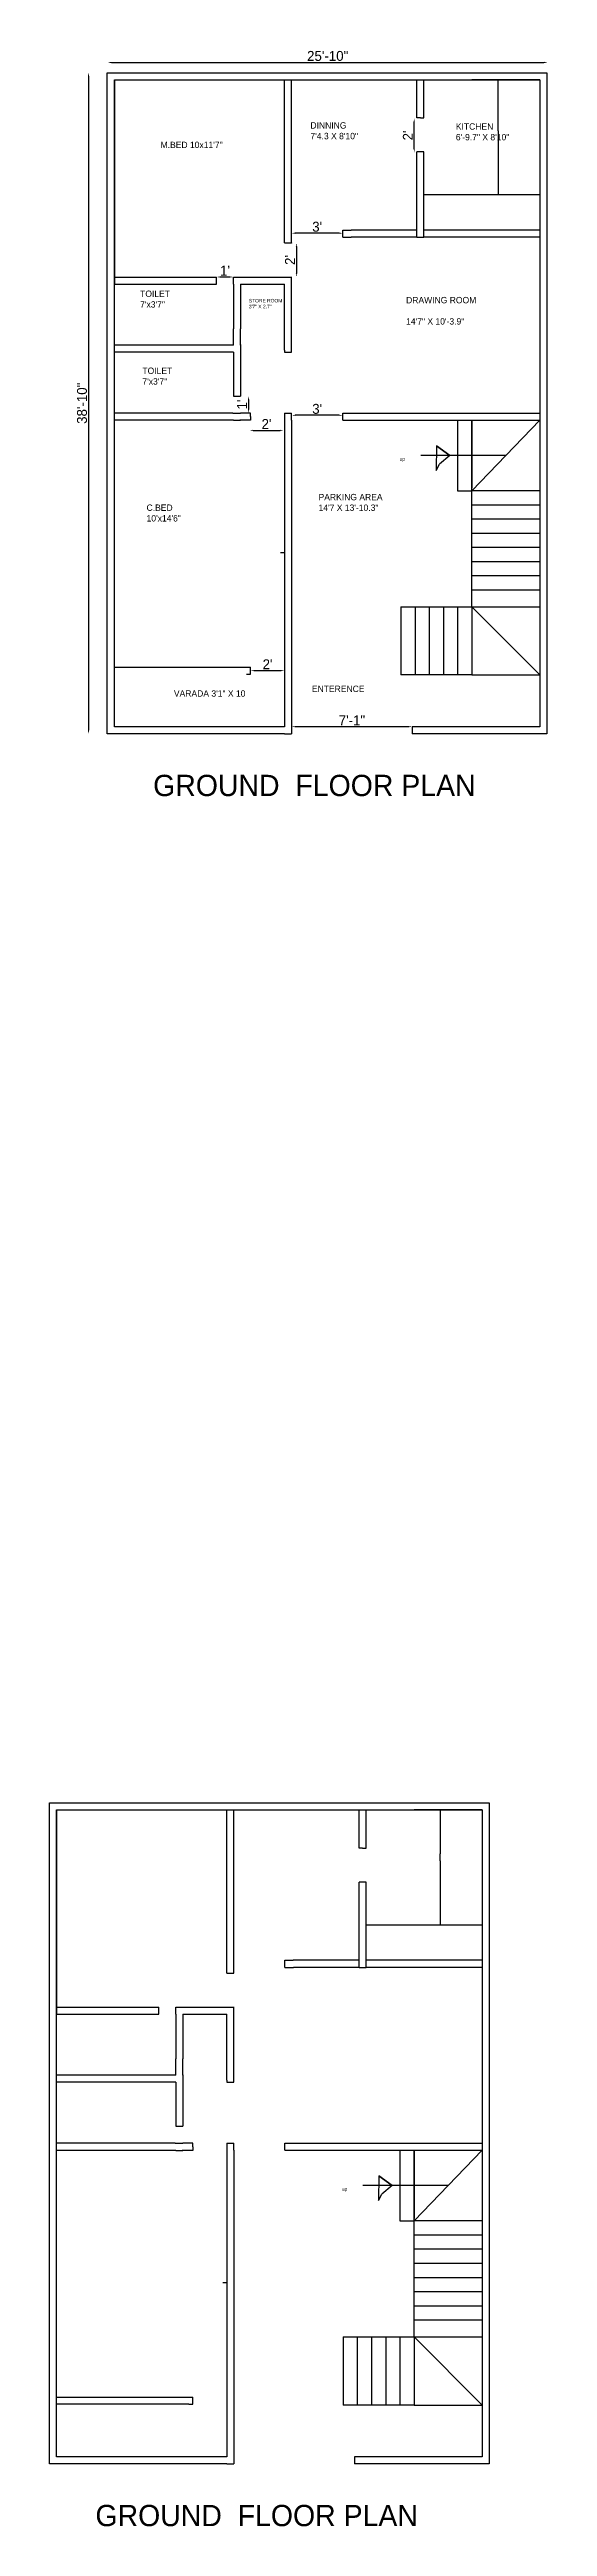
# Model space of a CAD drawing. Header units: inches. Extents: x 4084 to 7152, y -2825 to -1061.
# Drawn here: x 4084 to 4435, y -2825 to -1078 of the extents above; entities that cross this region are included whole.
import ezdxf

# ---------------------------------------------------------------- set-up
doc = ezdxf.new("R2010")
doc.units = ezdxf.units.IN
doc.dimstyles.new('ISO-25', dxfattribs={"dimtxt": 7, "dimasz": 2.5, "dimexe": 1.25, "dimexo": 0.625, "dimgap": 1, "dimtad": 1, "dimdec": 1, "dimlunit": 3, "dimtxsty": 'Standard', "dimcen": 2.5, "dimse1": 1, "dimse2": 1, "dimadec": 0, "dimazin": 0, "dimtfac": 1, "dimtdec": 1, "dimtmove": 2, "dimatfit": 3, "dimfxl": 1, "dimarcsym": 0})

# ---------------------------------------------------------------- blocks, each defined once
blk = doc.blocks.new('*D14')
at = {"color": 0, "lineweight": -2}
blk.add_line((4227.5, -1346.9), (4246.5, -1346.9), dxfattribs=at)
at = {"color": 0}
for points in [[(4227.5, -1346.5), (4227.5, -1347.3), (4225, -1346.9)], [(4246.5, -1346.5), (4246.5, -1347.3), (4249, -1346.9)]]:
    blk.add_solid(points, dxfattribs=at)
at = {"layer": 'Defpoints', "color": 0}
for p in [(4225, -1349.4), (4249, -1346.9), (4249, -1351.9)]:
    blk.add_point(p, dxfattribs=at)
at = {"color": 0, "insert": (4237, -1342.4), "char_height": 7, "attachment_point": 5}
blk.add_mtext("2'", dxfattribs=at)
blk = doc.blocks.new('*D15')
at = {"color": 0, "lineweight": -2}
blk.add_line((4224.2, -1325.2), (4224.2, -1332.2), dxfattribs=at)
at = {"color": 0}
for points in [[(4223.8, -1325.2), (4224.6, -1325.2), (4224.2, -1322.7)], [(4223.8, -1332.2), (4224.6, -1332.2), (4224.2, -1334.7)]]:
    blk.add_solid(points, dxfattribs=at)
at = {"layer": 'Defpoints', "color": 0}
for p in [(4216.2, -1322.7), (4218.7, -1334.7), (4224.2, -1334.7)]:
    blk.add_point(p, dxfattribs=at)
at = {"color": 0, "insert": (4219.7, -1328.7), "char_height": 7, "attachment_point": 5, "rotation": 90}
blk.add_mtext("1'", dxfattribs=at)
blk = doc.blocks.new('*D16')
at = {"color": 0, "lineweight": -2}
blk.add_line((4258, -1217.3), (4258, -1236.3), dxfattribs=at)
at = {"color": 0}
for points in [[(4257.6, -1217.3), (4258.4, -1217.3), (4258, -1214.8)], [(4257.6, -1236.3), (4258.4, -1236.3), (4258, -1238.8)]]:
    blk.add_solid(points, dxfattribs=at)
at = {"layer": 'Defpoints', "color": 0}
for p in [(4252.2, -1214.8), (4252.2, -1238.8), (4258, -1238.8)]:
    blk.add_point(p, dxfattribs=at)
at = {"color": 0, "insert": (4253.5, -1226.8), "char_height": 7, "attachment_point": 5, "rotation": 90}
blk.add_mtext("2'", dxfattribs=at)
blk = doc.blocks.new('*D17')
at = {"color": 0, "lineweight": -2}
blk.add_line((4204.2, -1238.8), (4211.2, -1238.8), dxfattribs=at)
at = {"color": 0}
for points in [[(4204.2, -1238.4), (4204.2, -1239.2), (4201.7, -1238.8)], [(4211.2, -1238.4), (4211.2, -1239.2), (4213.7, -1238.8)]]:
    blk.add_solid(points, dxfattribs=at)
at = {"layer": 'Defpoints', "color": 0}
for p in [(4213.7, -1238.8), (4201.7, -1241.3), (4213.7, -1243.8)]:
    blk.add_point(p, dxfattribs=at)
at = {"color": 0, "insert": (4207.7, -1234.3), "char_height": 7, "attachment_point": 5}
blk.add_mtext("1'", dxfattribs=at)
blk = doc.blocks.new('*D19')
at = {"color": 0, "lineweight": -2}
blk.add_line((4228.2, -1516.3), (4247.2, -1516.3), dxfattribs=at)
at = {"color": 0}
for points in [[(4228.2, -1515.9), (4228.2, -1516.7), (4225.7, -1516.3)], [(4247.2, -1515.9), (4247.2, -1516.7), (4249.7, -1516.3)]]:
    blk.add_solid(points, dxfattribs=at)
at = {"layer": 'Defpoints', "color": 0}
for p in [(4225.7, -1516.3), (4249.7, -1516.3), (4249.7, -1516.3)]:
    blk.add_point(p, dxfattribs=at)
at = {"color": 0, "insert": (4237.7, -1511.8), "char_height": 7, "attachment_point": 5}
blk.add_mtext("2'", dxfattribs=at)
blk = doc.blocks.new('*D20')
at = {"color": 0, "lineweight": -2}
blk.add_line((4288.2, -1336.3), (4257.2, -1336.3), dxfattribs=at)
at = {"color": 0}
for points in [[(4257.2, -1335.9), (4257.2, -1336.7), (4254.7, -1336.3)], [(4288.2, -1335.9), (4288.2, -1336.7), (4290.7, -1336.3)]]:
    blk.add_solid(points, dxfattribs=at)
at = {"layer": 'Defpoints', "color": 0}
for p in [(4254.7, -1336.3), (4254.7, -1337.2), (4290.7, -1337.2)]:
    blk.add_point(p, dxfattribs=at)
at = {"color": 0, "insert": (4272.7, -1331.8), "char_height": 7, "attachment_point": 5}
blk.add_mtext("3'", dxfattribs=at)
blk = doc.blocks.new('*D21')
at = {"color": 0, "lineweight": -2}
blk.add_line((4288.2, -1207.9), (4257.2, -1207.9), dxfattribs=at)
at = {"color": 0}
for points in [[(4257.2, -1207.5), (4257.2, -1208.4), (4254.7, -1207.9)], [(4288.2, -1207.5), (4288.2, -1208.4), (4290.7, -1207.9)]]:
    blk.add_solid(points, dxfattribs=at)
at = {"layer": 'Defpoints', "color": 0}
for p in [(4254.7, -1207.9), (4254.7, -1208.3), (4290.7, -1208.3)]:
    blk.add_point(p, dxfattribs=at)
at = {"color": 0, "insert": (4272.7, -1203.4), "char_height": 7, "attachment_point": 5}
blk.add_mtext("3'", dxfattribs=at)
blk = doc.blocks.new('*D22')
at = {"color": 0, "lineweight": -2}
blk.add_line((4341.1, -1148.5), (4341.1, -1129.5), dxfattribs=at)
at = {"color": 0}
for points in [[(4340.7, -1129.5), (4341.5, -1129.5), (4341.1, -1127)], [(4340.7, -1148.5), (4341.5, -1148.5), (4341.1, -1151)]]:
    blk.add_solid(points, dxfattribs=at)
at = {"layer": 'Defpoints', "color": 0}
for p in [(4341.1, -1127), (4341.1, -1127), (4341.1, -1151)]:
    blk.add_point(p, dxfattribs=at)
at = {"color": 0, "insert": (4336.6, -1139), "char_height": 7, "attachment_point": 5, "rotation": 90}
blk.add_mtext("2'", dxfattribs=at)
blk = doc.blocks.new('*D41')
at = {"color": 0, "lineweight": -2}
blk.add_line((4127.6, -1087.5), (4432.6, -1087.5), dxfattribs=at)
at = {"color": 0}
for points in [[(4127.6, -1087.1), (4127.6, -1088), (4125.1, -1087.5)], [(4432.6, -1087.1), (4432.6, -1088), (4435.1, -1087.5)]]:
    blk.add_solid(points, dxfattribs=at)
at = {"layer": 'Defpoints', "color": 0}
for p in [(4435.1, -1087.5), (4125.1, -1113.9), (4435.1, -1113.9)]:
    blk.add_point(p, dxfattribs=at)
at = {"color": 0, "insert": (4280.1, -1083), "char_height": 7, "attachment_point": 5}
blk.add_mtext('25\'-10"', dxfattribs=at)
blk = doc.blocks.new('*D42')
at = {"color": 0, "lineweight": -2}
blk.add_line((4111.4, -1097.3), (4111.4, -1558.3), dxfattribs=at)
at = {"color": 0}
for points in [[(4111, -1097.3), (4111.9, -1097.3), (4111.4, -1094.8)], [(4111, -1558.3), (4111.9, -1558.3), (4111.4, -1560.8)]]:
    blk.add_solid(points, dxfattribs=at)
at = {"layer": 'Defpoints', "color": 0}
for p in [(4124.7, -1094.8), (4111.4, -1560.8), (4124.7, -1560.8)]:
    blk.add_point(p, dxfattribs=at)
at = {"color": 0, "insert": (4106.9, -1327.8), "char_height": 7, "attachment_point": 5, "rotation": 90}
blk.add_mtext('38\'-10"', dxfattribs=at)
blk = doc.blocks.new('*D43')
at = {"color": 0, "lineweight": -2}
blk.add_line((4337.2, -1555.8), (4257.2, -1555.8), dxfattribs=at)
at = {"color": 0}
for points in [[(4257.2, -1555.4), (4257.2, -1556.2), (4254.7, -1555.8)], [(4337.2, -1555.4), (4337.2, -1556.2), (4339.7, -1555.8)]]:
    blk.add_solid(points, dxfattribs=at)
at = {"layer": 'Defpoints', "color": 0}
for p in [(4254.7, -1555.8), (4254.7, -1558.3), (4339.7, -1558.3)]:
    blk.add_point(p, dxfattribs=at)
at = {"color": 0, "insert": (4297.2, -1551.3), "char_height": 7, "attachment_point": 5}
blk.add_mtext('7\'-1"', dxfattribs=at)

msp = doc.modelspace()

# ---------------------------------------------------------------- linework, layer by layer
for p, q in [((4124.68, -1560.82), (4124.68, -1094.82)), ((4124.68, -1094.82), (4434.68, -1094.82)), ((4129.68, -1555.82), (4129.68, -1099.82)), ((4129.68, -1099.82), (4429.68, -1099.82)), ((4129.68, -1099.82), (4249.68, -1099.82)), ((4129.68, -1099.82), (4129.68, -1243.82)), ((4249.68, -1214.82), (4249.68, -1099.82)), ((4254.68, -1214.86), (4254.68, -1099.82)), ((4342.95, -1126.66), (4342.95, -1099.82)), ((4347.95, -1126.66), (4347.95, -1099.82)), ((4429.68, -1099.82), (4381.68, -1099.82)), ((4400.26, -1130.82), (4400.26, -1099.82)), ((4429.68, -1099.82), (4429.68, -1555.82)), ((4429.68, -1099.82), (4429.68, -1135.82)), ((4434.68, -1094.82), (4434.68, -1560.82)), ((4345.45, -1126.66), (4342.95, -1126.66)), ((4345.45, -1126.66), (4345.45, -1126.66)), ((4345.45, -1126.66), (4347.95, -1126.66)), ((4400.2, -1135.82), (4400.2, -1130.82)), ((4342.95, -1210.82), (4342.95, -1150.66)), ((4347.95, -1150.66), (4342.95, -1150.66)), ((4347.95, -1210.82), (4347.95, -1150.66)), ((4400.2, -1135.82), (4400.2, -1180.75)), ((4400.26, -1135.82), (4400.2, -1135.82)), ((4429.68, -1135.82), (4429.68, -1210.82)), ((4434.68, -1135.82), (4434.68, -1210.82)), ((4347.95, -1180.74), (4429.68, -1180.75)), ((4249.68, -1214.82), (4249.68, -1214.82)), ((4249.68, -1214.82), (4254.68, -1214.82)), ((4254.68, -1214.82), (4254.68, -1214.86)), ((4290.68, -1210.82), (4290.68, -1205.82)), ((4290.68, -1205.82), (4296.54, -1205.82)), ((4290.68, -1210.82), (4296.66, -1210.82)), ((4342.95, -1205.82), (4296.54, -1205.82)), ((4342.95, -1210.82), (4296.66, -1210.82)), ((4342.95, -1210.82), (4347.95, -1210.82)), ((4429.68, -1205.82), (4347.95, -1205.82)), ((4429.68, -1210.82), (4347.95, -1210.82)), ((4347.95, -1210.82), (4347.95, -1210.82)), ((4129.68, -1238.82), (4201.68, -1238.82)), ((4201.68, -1243.82), (4201.68, -1238.82)), ((4213.68, -1238.82), (4218.68, -1238.82)), ((4213.68, -1243.82), (4213.68, -1238.82)), ((4218.68, -1238.82), (4249.68, -1238.82)), ((4249.68, -1238.82), (4254.68, -1238.82)), ((4254.68, -1238.66), (4254.68, -1238.66)), ((4254.68, -1290.34), (4254.68, -1238.66)), ((4129.68, -1243.82), (4201.68, -1243.82)), ((4201.68, -1243.82), (4201.68, -1243.82)), ((4201.68, -1243.82), (4201.68, -1243.82)), ((4213.68, -1243.82), (4213.68, -1275.37)), ((4218.68, -1243.82), (4218.68, -1275.37)), ((4218.68, -1243.82), (4249.68, -1243.82)), ((4249.68, -1290.34), (4249.68, -1243.82)), ((4213.68, -1286.82), (4129.68, -1286.82)), ((4213.68, -1291.82), (4129.68, -1291.82)), ((4213.68, -1286.82), (4213.68, -1275.37)), ((4213.68, -1291.82), (4213.68, -1291.82)), ((4213.68, -1291.82), (4213.68, -1320.57)), ((4218.68, -1286.82), (4218.68, -1275.37)), ((4218.68, -1286.47), (4218.68, -1320.57)), ((4249.68, -1290.34), (4249.68, -1291.82)), ((4249.68, -1291.82), (4254.68, -1291.82)), ((4254.68, -1291.82), (4254.68, -1290.34)), ((4213.68, -1320.57), (4213.68, -1322.71)), ((4213.68, -1322.71), (4218.68, -1322.71)), ((4218.68, -1320.57), (4218.68, -1322.71)), ((4213.17, -1334.71), (4129.68, -1334.71)), ((4213.68, -1339.82), (4129.68, -1339.82)), ((4129.68, -1339.82), (4129.68, -1339.82)), ((4213.68, -1339.82), (4206.19, -1339.82)), ((4206.19, -1339.82), (4206.19, -1339.82)), ((4213.17, -1334.71), (4213.68, -1334.71)), ((4213.68, -1334.71), (4218.68, -1334.71)), ((4213.68, -1339.82), (4213.68, -1339.82)), ((4213.68, -1339.82), (4218.68, -1339.82)), ((4225.68, -1339.82), (4218.1, -1339.82)), ((4225.68, -1334.71), (4218.68, -1334.71)), ((4225.68, -1334.71), (4225.68, -1334.71)), ((4225.68, -1337.21), (4225.68, -1334.71)), ((4225.68, -1337.21), (4225.68, -1339.82)), ((4249.68, -1334.71), (4254.61, -1334.71)), ((4249.68, -1334.71), (4249.68, -1339.71)), ((4249.68, -1339.71), (4249.68, -1518.82)), ((4254.61, -1334.71), (4254.68, -1334.71)), ((4254.68, -1339.71), (4254.68, -1334.71)), ((4254.68, -1339.71), (4254.68, -1518.82)), ((4290.68, -1339.71), (4290.68, -1334.71)), ((4290.68, -1334.71), (4296.66, -1334.71)), ((4290.68, -1339.71), (4296.66, -1339.71)), ((4296.66, -1334.71), (4429.68, -1334.71)), ((4296.66, -1339.71), (4429.68, -1339.71)), ((4371.68, -1339.71), (4371.68, -1387.71)), ((4381.68, -1419.55), (4381.68, -1339.71)), ((4381.68, -1339.71), (4381.68, -1387.71)), ((4381.68, -1339.71), (4381.68, -1387.71)), ((4381.68, -1389.55), (4429.68, -1339.71)), ((4356.86, -1357.85), (4356.68, -1375.11)), ((4366.17, -1364.63), (4356.86, -1357.85)), ((4356.86, -1357.85), (4366.17, -1364.63)), ((4405.68, -1364.63), (4345.68, -1364.63)), ((4356.68, -1375.11), (4359.01, -1370.74)), ((4366.17, -1364.63), (4359.01, -1370.74)), ((4371.68, -1387.71), (4371.68, -1389.47)), ((4371.68, -1389.47), (4381.68, -1389.55)), ((4429.68, -1389.55), (4381.68, -1389.55)), ((4429.68, -1399.55), (4381.68, -1399.55)), ((4429.68, -1409.55), (4381.68, -1409.55)), ((4429.68, -1419.55), (4381.68, -1419.55)), ((4381.68, -1471.3), (4381.68, -1419.55)), ((4429.68, -1429.55), (4381.68, -1429.55)), ((4246.78, -1432.95), (4249.68, -1432.95)), ((4429.68, -1439.55), (4381.68, -1439.55)), ((4429.68, -1449.55), (4381.68, -1449.55)), ((4429.68, -1459.55), (4381.68, -1459.55)), ((4331.68, -1471.3), (4331.68, -1519.3)), ((4331.68, -1471.3), (4429.68, -1471.3)), ((4341.68, -1471.3), (4341.68, -1519.3)), ((4351.68, -1471.3), (4351.68, -1519.3)), ((4361.68, -1471.3), (4361.68, -1519.3)), ((4371.68, -1471.3), (4371.68, -1519.3)), ((4381.68, -1471.3), (4381.68, -1519.3)), ((4381.68, -1471.3), (4429.68, -1519.3)), ((4129.68, -1513.82), (4222.81, -1513.82)), ((4129.68, -1555.82), (4129.68, -1518.82)), ((4222.81, -1513.82), (4225.68, -1513.82)), ((4222.81, -1518.82), (4225.68, -1518.82)), ((4225.68, -1518.82), (4225.68, -1513.82)), ((4249.68, -1518.82), (4249.68, -1555.82)), ((4254.68, -1518.82), (4254.68, -1560.82)), ((4381.68, -1519.3), (4331.68, -1519.3)), ((4381.68, -1519.3), (4429.68, -1519.3)), ((4249.68, -1560.82), (4124.68, -1560.82)), ((4249.68, -1555.82), (4129.68, -1555.82)), ((4249.68, -1560.82), (4254.68, -1560.82)), ((4429.68, -1555.82), (4339.68, -1555.82)), ((4339.68, -1555.82), (4339.68, -1560.82)), ((4434.68, -1560.82), (4339.68, -1560.82)), ((4083.98, -2780.42), (4083.98, -2314.42)), ((4083.98, -2314.42), (4393.98, -2314.42)), ((4088.98, -2775.42), (4088.98, -2319.42)), ((4088.98, -2319.42), (4388.98, -2319.42)), ((4088.98, -2319.42), (4208.98, -2319.42)), ((4088.98, -2319.42), (4088.98, -2463.42)), ((4208.98, -2434.42), (4208.98, -2319.42)), ((4213.98, -2434.46), (4213.98, -2319.42)), ((4302.25, -2346.27), (4302.25, -2319.42)), ((4307.25, -2346.27), (4307.25, -2319.42)), ((4388.98, -2319.42), (4340.98, -2319.42)), ((4359.56, -2350.42), (4359.56, -2319.42)), ((4388.98, -2319.42), (4388.98, -2775.42)), ((4388.98, -2319.42), (4388.98, -2355.42)), ((4393.98, -2314.42), (4393.98, -2780.42)), ((4304.75, -2346.27), (4302.25, -2346.27)), ((4304.75, -2346.27), (4304.75, -2346.27)), ((4304.75, -2346.27), (4307.25, -2346.27)), ((4359.51, -2355.42), (4359.51, -2350.42)), ((4359.51, -2355.42), (4359.51, -2400.35)), ((4359.56, -2355.42), (4359.51, -2355.42)), ((4388.98, -2355.42), (4388.98, -2430.42)), ((4393.98, -2355.42), (4393.98, -2430.42)), ((4302.25, -2430.42), (4302.25, -2370.27)), ((4307.25, -2370.27), (4302.25, -2370.27)), ((4307.25, -2430.42), (4307.25, -2370.27)), ((4307.25, -2400.34), (4388.98, -2400.35)), ((4249.98, -2430.42), (4249.98, -2425.42)), ((4249.98, -2425.42), (4255.84, -2425.42)), ((4302.25, -2425.42), (4255.84, -2425.42)), ((4388.98, -2425.42), (4307.25, -2425.42)), ((4208.98, -2434.42), (4208.98, -2434.42)), ((4208.98, -2434.42), (4213.98, -2434.42)), ((4213.98, -2434.42), (4213.98, -2434.46)), ((4249.98, -2430.42), (4255.97, -2430.42)), ((4302.25, -2430.42), (4255.97, -2430.42)), ((4302.25, -2430.42), (4307.25, -2430.42)), ((4388.98, -2430.42), (4307.25, -2430.42)), ((4307.25, -2430.42), (4307.25, -2430.42)), ((4088.98, -2458.42), (4160.98, -2458.42)), ((4160.98, -2463.42), (4160.98, -2458.42)), ((4172.98, -2458.42), (4177.98, -2458.42)), ((4172.98, -2463.42), (4172.98, -2458.42)), ((4177.98, -2458.42), (4208.98, -2458.42)), ((4208.98, -2458.42), (4213.98, -2458.42)), ((4213.98, -2458.26), (4213.98, -2458.26)), ((4213.98, -2509.95), (4213.98, -2458.26)), ((4088.98, -2463.42), (4160.98, -2463.42)), ((4160.98, -2463.42), (4160.98, -2463.42)), ((4160.98, -2463.42), (4160.98, -2463.42)), ((4172.98, -2463.42), (4172.98, -2494.97)), ((4177.98, -2463.42), (4177.98, -2494.97)), ((4177.98, -2463.42), (4208.98, -2463.42)), ((4208.98, -2509.95), (4208.98, -2463.42)), ((4172.98, -2506.42), (4172.98, -2494.97)), ((4177.98, -2506.42), (4177.98, -2494.97)), ((4172.98, -2506.42), (4088.98, -2506.42)), ((4172.98, -2511.42), (4088.98, -2511.42)), ((4172.98, -2511.42), (4172.98, -2511.42)), ((4172.98, -2511.42), (4172.98, -2540.17)), ((4177.98, -2506.07), (4177.98, -2540.17)), ((4208.98, -2509.95), (4208.98, -2511.42)), ((4208.98, -2511.42), (4213.98, -2511.42)), ((4213.98, -2511.42), (4213.98, -2509.95)), ((4172.98, -2540.17), (4172.98, -2542.32)), ((4172.98, -2542.32), (4177.98, -2542.32)), ((4177.98, -2540.17), (4177.98, -2542.32)), ((4172.47, -2554.32), (4088.98, -2554.32)), ((4172.98, -2559.42), (4088.98, -2559.42)), ((4088.98, -2559.42), (4088.98, -2559.42)), ((4172.98, -2559.42), (4165.5, -2559.42)), ((4165.5, -2559.42), (4165.5, -2559.42)), ((4172.47, -2554.32), (4172.98, -2554.32)), ((4172.98, -2554.32), (4177.98, -2554.32)), ((4172.98, -2559.42), (4172.98, -2559.42)), ((4172.98, -2559.42), (4177.98, -2559.42)), ((4184.98, -2559.42), (4177.4, -2559.42)), ((4184.98, -2554.32), (4177.98, -2554.32)), ((4184.98, -2554.32), (4184.98, -2554.32)), ((4184.98, -2556.82), (4184.98, -2554.32)), ((4184.98, -2556.82), (4184.98, -2559.42)), ((4208.98, -2554.32), (4213.91, -2554.32)), ((4208.98, -2554.32), (4208.98, -2559.32)), ((4208.98, -2559.32), (4208.98, -2738.42)), ((4213.91, -2554.32), (4213.98, -2554.32)), ((4213.98, -2559.32), (4213.98, -2554.32)), ((4213.98, -2559.32), (4213.98, -2738.42)), ((4249.98, -2559.32), (4249.98, -2554.32)), ((4249.98, -2554.32), (4255.97, -2554.32)), ((4249.98, -2559.32), (4255.97, -2559.32)), ((4255.97, -2554.32), (4388.98, -2554.32)), ((4255.97, -2559.32), (4388.98, -2559.32)), ((4330.98, -2559.32), (4330.98, -2607.32)), ((4340.98, -2639.15), (4340.98, -2559.32)), ((4340.98, -2559.32), (4340.98, -2607.32)), ((4340.98, -2559.32), (4340.98, -2607.32)), ((4340.98, -2609.15), (4388.98, -2559.32)), ((4316.16, -2577.45), (4315.98, -2594.71)), ((4325.48, -2584.23), (4316.16, -2577.45)), ((4316.16, -2577.45), (4325.48, -2584.23)), ((4364.98, -2584.23), (4304.98, -2584.23)), ((4315.98, -2594.71), (4318.31, -2590.34)), ((4325.48, -2584.23), (4318.31, -2590.34)), ((4330.98, -2607.32), (4330.98, -2609.07)), ((4330.98, -2609.07), (4340.98, -2609.15)), ((4388.98, -2609.15), (4340.98, -2609.15)), ((4388.98, -2619.15), (4340.98, -2619.15)), ((4388.98, -2629.15), (4340.98, -2629.15)), ((4206.08, -2652.55), (4208.98, -2652.55)), ((4388.98, -2639.15), (4340.98, -2639.15)), ((4340.98, -2690.91), (4340.98, -2639.15)), ((4388.98, -2649.15), (4340.98, -2649.15)), ((4388.98, -2659.15), (4340.98, -2659.15)), ((4388.98, -2669.15), (4340.98, -2669.15)), ((4388.98, -2679.15), (4340.98, -2679.15)), ((4290.98, -2690.91), (4290.98, -2738.91)), ((4290.98, -2690.91), (4388.98, -2690.91)), ((4300.98, -2690.91), (4300.98, -2738.91)), ((4310.98, -2690.91), (4310.98, -2738.91)), ((4320.98, -2690.91), (4320.98, -2738.91)), ((4330.98, -2690.91), (4330.98, -2738.91)), ((4340.98, -2690.91), (4340.98, -2738.91)), ((4340.98, -2690.91), (4388.98, -2738.91)), ((4088.98, -2733.42), (4182.11, -2733.42)), ((4088.98, -2775.42), (4088.98, -2738.42)), ((4182.11, -2738.42), (4088.98, -2738.42)), ((4182.11, -2733.42), (4184.98, -2733.42)), ((4182.11, -2738.42), (4184.98, -2738.42)), ((4184.98, -2738.42), (4184.98, -2733.42)), ((4208.98, -2738.42), (4208.98, -2775.42)), ((4213.98, -2738.42), (4213.98, -2780.42)), ((4340.98, -2738.91), (4290.98, -2738.91)), ((4340.98, -2738.91), (4388.98, -2738.91)), ((4208.98, -2775.42), (4088.98, -2775.42)), ((4388.98, -2775.42), (4298.98, -2775.42)), ((4298.98, -2775.42), (4298.98, -2780.42)), ((4208.98, -2780.42), (4083.98, -2780.42)), ((4208.98, -2780.42), (4213.98, -2780.42)), ((4393.98, -2780.42), (4298.98, -2780.42))]:
    msp.add_line(p, q)

# ---------------------------------------------------------------- texts
at = {"attachment_point": 1}
for s, insert, char_height, width in [('DINNING\\P7\'4.3 X 8\'10" ', (4267.93, -1129.68), 4.5, 67.6343), ('KITCHEN\\P6\'-9.7" X 8\'10"', (4370.45, -1130.46), 4.5, 57.3693), ('M.BED 10x11\'7"', (4162.26, -1143.42), 4.5, 65.6424), ('TOILET\\P7\'x3\'7"', (4147.86, -1248.36), 4.5, 46.1412), ('STORE ROOM\\P3\'7" X 2.7"', (4224.51, -1254.22), 2.5, 25.9766), ('\\P\\P{\\H1.8x;DRAWING ROOM\\P\\P14\'7" X 10\'-3.9"}', (4335.39, -1244.5), 2.5, 68.6224), ('TOILET\\P7\'x3\'7"', (4149.45, -1302.64), 4.5, 46.1412), ('up', (4330.79, -1365.89), 2.5, 33.0785), ('PARKING AREA\\P14\'7 X 13\'-10.3"', (4273.65, -1391.69), 4.5, 74.2804), ('C.BED\\P10\'x14\'6"', (4152.4, -1399.16), 4.5, 71.5613), ('VARADA 3\'1" X 10', (4171.67, -1530.15), 4.5, 73.2765), ('ENTERENCE', (4268.96, -1526.87), 4.5, 107.0684), ('GROUND  FLOOR PLAN', (4157.04, -1589.72), 15, 328.2381), ('up', (4290.09, -2585.49), 2.5, 33.0785), ('GROUND  FLOOR PLAN', (4116.35, -2809.32), 15, 328.2381)]:
    msp.add_mtext(s, dxfattribs=dict(at, insert=insert, char_height=char_height, width=width))

# ---------------------------------------------------------------- dimensions: what is measured, and where the dimension line sits
for base, p1, p2, picture, middle in [((4435.06, -1087.55), (4125.06, -1113.86), (4435.06, -1113.86), '*D41', (4280.06, -1083.05)), ((4254.68, -1207.95), (4290.68, -1208.32), (4254.68, -1208.32), '*D21', (4272.68, -1203.45)), ((4213.68, -1238.82), (4201.68, -1241.32), (4213.68, -1243.82), '*D17', (4207.68, -1234.32)), ((4249.01, -1346.88), (4225.01, -1349.38), (4249.01, -1351.88), '*D14', (4237.01, -1342.38)), ((4254.68, -1336.28), (4290.68, -1337.21), (4254.68, -1337.21), '*D20', (4272.68, -1331.78)), ((4249.68, -1516.32), (4225.68, -1516.32), (4249.68, -1516.32), '*D19', (4237.68, -1511.82)), ((4254.68, -1555.82), (4339.68, -1558.32), (4254.68, -1558.32), '*D43', (4297.18, -1551.32))]:
    dim = msp.add_linear_dim(base=base, p1=p1, p2=p2, dimstyle='ISO-25')
    dim.commit()
    dim.dimension.update_dxf_attribs({"geometry": picture, "text_midpoint": middle})
for base, p1, p2, picture, middle in [((4111.44, -1560.82), (4124.68, -1094.82), (4124.68, -1560.82), '*D42', (4106.94, -1327.82)), ((4341.13, -1127), (4341.13, -1151), (4341.13, -1127), '*D22', (4336.63, -1139)), ((4258.01, -1238.82), (4252.18, -1214.82), (4252.18, -1238.82), '*D16', (4253.51, -1226.82)), ((4224.2, -1334.71), (4216.18, -1322.71), (4218.68, -1334.71), '*D15', (4219.7, -1328.71))]:
    dim = msp.add_linear_dim(base=base, p1=p1, p2=p2, angle=90, dimstyle='ISO-25')
    dim.commit()
    dim.dimension.update_dxf_attribs({"geometry": picture, "text_midpoint": middle})

doc.saveas('drawing.dxf')
